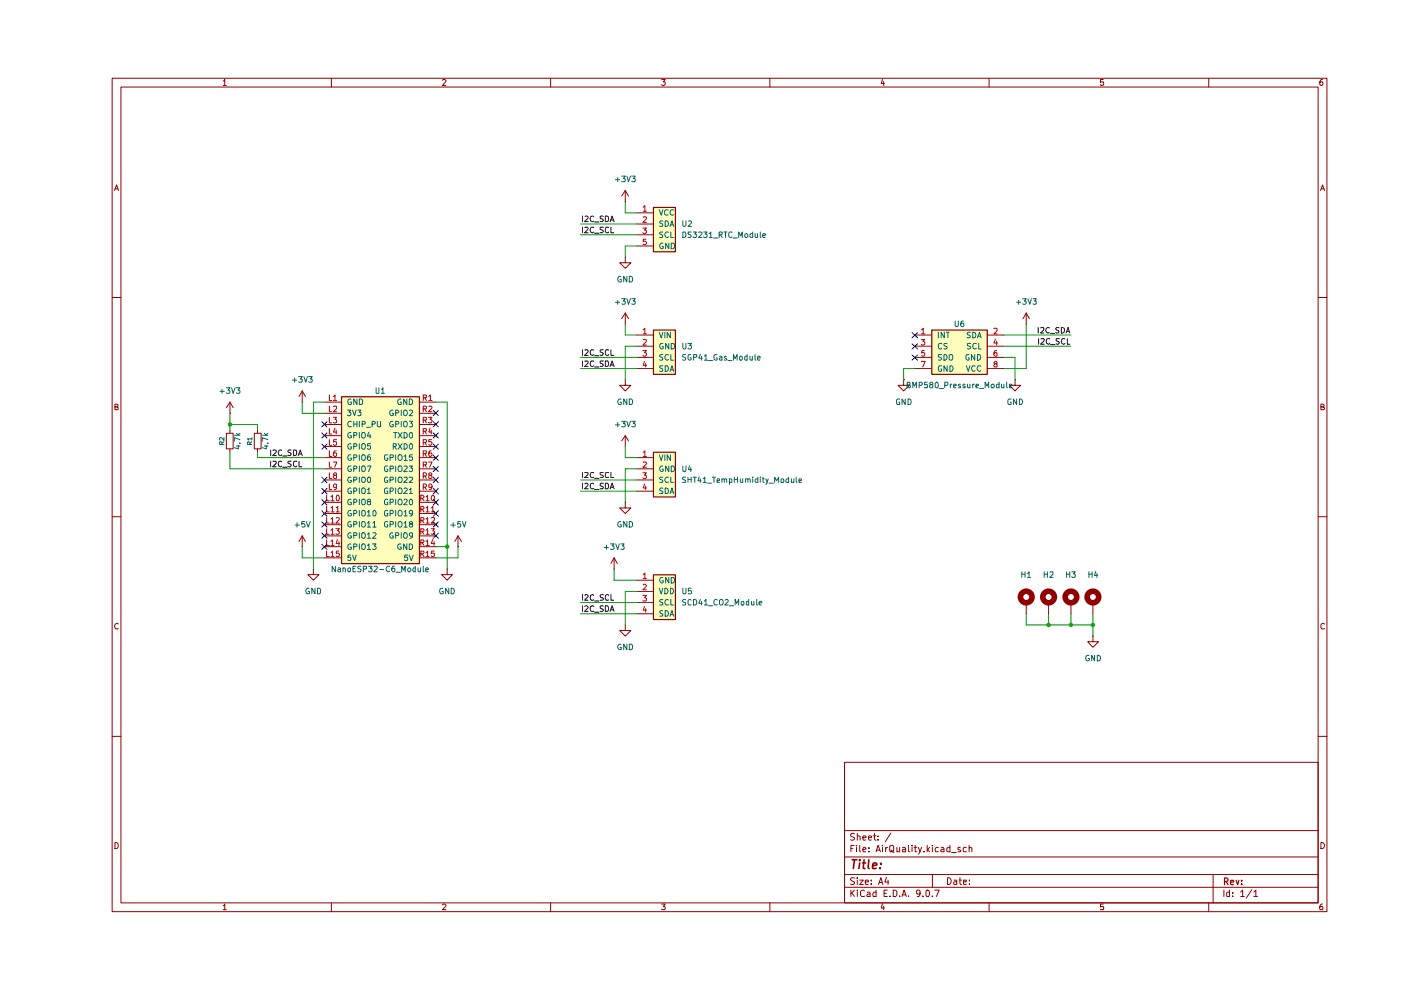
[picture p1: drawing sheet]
<svg xmlns="http://www.w3.org/2000/svg" width="297mm" height="210mm" viewBox="0 0 297 210" stroke-linecap="round" stroke-linejoin="round" font-family="sans-serif">
<g fill="none" stroke="#910000" stroke-width=".21">
<path d="M23.8 16.6h257.5v176.7h-257.5zM25.6 18.5h253.9v172.9h-253.9zM47.3 17.2h.2l.2-.4v1.3M47.3 18.1h.7M70.3 16.6v1.9M93.8 17l.2-.2h.3l.3 .3-.8 1h.8M116.7 16.6v1.9M140.3 16.8h.7l-.4 .6 .4 .1v.4l-.2 .2h-.4l-.1-.2M163.2 16.6v1.9M187.1 16.8l-.3 .9h.7M187.4 17.3v.8M209.7 16.6v1.9"/>
<path d="M233.9 16.8h-.6v.6h.6l.1 .1-.1 .5-.4 .1-.2-.2M256.3 16.6v1.9M280.4 16.8h-.3a.93 .93 0 0 0-.2 1.2h.5l.1-.5-.1-.1h-.5l-.1 .1M24.3 40.4l.4-1.2 .4 1.2M24.4 40h.6M280 40.4l.4-1.2 .4 1.2M280.1 40h.6M23.8 63.1h1.8M279.5 63.1h1.8M24.4 86.3h.4l.2-.3v-.2l-.6-.1v1.2h.6v-.5l-.2-.1M280.1 86.3l.6-.1v-.4l-.6-.1v1.2h.6l.1-.4-.3-.2M23.8 109.6h1.8"/>
<path d="M279.5 109.6h1.8M25 132.3l-.1-.1a.66 .66 0 0 0-.6 .4 .66 .66 0 0 0 .2 .7h.5M280.8 132.3l-.4-.1-.3 .3v.6l.1 .2h.6M23.8 156.1h1.8M279.5 156.1h1.8M24.4 178.6h.3l.3 .4v.6l-.3 .3h-.3zM179.1 161.6h100.4v29.8h-100.4zM179.1 176.1h100.4M180.4 179.9h.4M181.1 179.2h-.7v1.4M181.2 176.8l-.6-.1-.3 .3 .1 .3 .7 .2 .1 .2a.51 .51 0 0 1-.3 .4 .51 .51 0 0 1-.6 0M181.6 179.2v.1"/>
<path d="M181.6 179.7v.9M181.8 177.3l.3-.1 .3 .2v.7M181.8 176.7v1.4M182.3 179.2v1.2l.1 .2M183 177.6l.6-.1-.1-.2-.4-.1-.1 .2v.7h.5M184.1 177.6l.7-.1-.1-.2-.4-.1-.2 .2 .1 .7h.5M184.2 179.7v.2M185.2 177.2h.5M185.4 176.7v1.2l.3 .2M186.2 178v.1M186.2 177.3v.1M187.1 179.2v.1"/>
<path d="M187.1 179.7v.9M187.8 179.7v.9M188.2 179.7l-.4 .3M188.6 179.4l.3-.2 .6 .2v1l-.2 .2h-.5l-.2-.2zM188.9 176.6l-1.2 1.9M190.1 179.7v.9l.6-.1M190.7 179.7v.9M191.3 179.7h.5l.2 .2v.7h-.7v-.4l.7-.2M192.6 179.2v1.2l.3 .2M193.4 179.2v.1M193.4 179.7v.9M193.8 179.7h.6"/>
<path d="M194 179.2v1.2l.1 .2h.3M194.7 179.7l.4 .9M195.4 179.7l-.7 1.4M196.6 179.2v1.4M197.1 179.7l-.5 .6M197.7 179.2v.1M197.7 179.7v.9M199 179.7h-.5a.59 .59 0 0 0-.1 .9h.6M199.5 179.7h.5l.1 .2v.7h-.6v-.3l.6-.3M201.4 179.2v1.4l-.6-.1a.6 .6 0 0 1 .2-.8h.4M203.6 179.7h-.5v.4l.6 .2-.1 .3h-.5M204.9 179.7h-.4l-.3 .3 .1 .6h.6"/>
<path d="M205.5 179.8l.1-.1h.4l.1 .9M205.5 179.2v1.4M280.1 178.6a.65 .65 0 0 1 .7 .7 .65 .65 0 0 1-.7 .6zM47.3 192h.2l.2-.3v1.2M47.3 192.9h.7M70.3 191.4v1.9M93.8 191.9l.2-.2h.3l.3 .2-.8 1h.8M116.7 191.4v1.9M140.3 191.7h.7l-.4 .5 .4 .2v.3l-.1 .2-.6-.1M163.2 191.4v1.9M179.1 188.1h100.4M179.1 185.4h100.4"/>
<path d="M179.1 181.7h100.4M180.4 188.7v1.4M180.6 189.3l.6 .8M181.2 186.2l-.6-.1-.3 .3 .3 .4 .6 .3a.51 .51 0 0 1-.3 .4 .51 .51 0 0 1-.6 0M181.2 188.7l-.8 .8M181.8 188.7v.2M181.8 186.1v.2M181.8 186.6v.9M181.8 189.1v1M182.3 186.6h.7l-.7 .9h.7M183 180.2l.6-.2-.1-.3h-.4l-.1 .2v.7h.5M183.3 188.9l-.4-.2-.5 .4 .1 .8 .2 .2 .6-.1"/>
<path d="M183.5 187l.6-.1v-.3h-.6v.2v.7h.6M183.9 189.2l.4-.1 .2 .3v.7h-.6l-.1-.4 .7-.2M184.2 180.5v.1M184.7 187.4v.1M184.7 186.6v.2M185.7 188.7v1.4h-.5v-.9h.5M185.7 180.6l.5-1.4 .5 1.4M185.8 180.3h.7M186.3 187.5l.5-1.4 .4 1.4M186.4 187.1h.6M187.1 191.6l-.3 .9h.7M187.4 192.1v.8"/>
<path d="M187.4 189.4h.5M187.9 186l-.3 1h.9M188.1 188.7h-.7v1.4h.7M188.3 186.6v.9M188.7 190v.1M188.9 180.3l.7 .5M189.4 188.7h.3l.4 .4v.6l-.2 .4h-.5zM190.7 190v.1M191.2 190.1l.5-1.4 .5 1.4M191.3 189.7h.7M192.6 190v.1M195.1 189.3v.2l-.6 .1-.2-.3v-.3l.2-.3 .6 .2v.8l-.3 .4h-.3"/>
<path d="M195.7 190v.1M195.9 180.5v.1M196.6 188.7a.78 .78 0 0 1 .6 .6 .78 .78 0 0 1-.3 .8h-.4l-.2-.3v-.8zM196.7 180.1l.4 .5M197.7 190v.1M197.7 185.4v2.7M198.2 188.7h.9l-.6 1.4M200.9 186.1a.72 .72 0 0 1 .8 .7 .72 .72 0 0 1-.8 .7zM201.7 180.8h1.1M202.3 186.6h.5v.9M202.8 186.9h-.4l-.2 .3 .2 .3h.4M203.4 186.6h.5"/>
<path d="M203.5 186.1v1.2l.4 .2M204.3 187l.6-.1v-.3h-.6v.9h.6M205.6 187.4v.1M205.6 186.6v.2M209.7 191.4v1.9M233.9 191.7h-.6v.6l.6-.1 .1 .2-.1 .5-.6-.1M256.3 191.4v1.9M257.2 185.4v6M259.5 188.7v1.4M260.7 188.7v1.4h-.5l-.1-.8 .2-.2 .4 .1M261.4 190v.1M261.4 189.2v.2"/>
<path d="M263 189.1l.5-.4v1.4M263 190.1h.8M265.4 188.6l-1.2 1.8M265.8 189.1l.5-.4v1.4M265.8 190.1h.8M280.4 191.7h-.3a.93 .93 0 0 0-.2 1.2h.5l.1-.5-.1-.2h-.5l-.1 .2"/>
</g>
<path d="M259.6 186.9h.5l.3-.3v-.2l-.3-.3h-.5v1.5M260 186.9l.4 .7M260.9 187.1l.7-.1-.1-.4h-.5l-.1 .2 .1 .7h.5M262.1 186.6l.3 1 .3-1M263.3 187.4v.2M263.3 186.6v.2" fill="none" stroke="#910000" stroke-width=".25"/>
<path d="M180.7 182.3h1M181.2 182.3l-.3 1.8M182.3 182.3v.2M182.3 183l-.2 1.1M182.9 183h.6M183.2 182.3l-.2 1.8h.4M184.2 182.3l-.1 1.6 .2 .2M185 183.6l.9-.2-.1-.4h-.6l-.2 .9 .2 .2h.5M186.6 184v.1M186.8 183v.2" fill="none" stroke="#910000" stroke-width=".34"/>
<g fill="#ffb">
<path d="M138.5 95.8h4.7v9.5h-4.7z"/>
<path d="M138.5 121.8h4.7v9.5h-4.7z"/>
<path d="M72.4 84.1h16.5v35.4h-16.5z"/>
<path d="M197.5 69.9h11.8v9.4h-11.8z"/>
<path d="M138.5 69.9h4.7v9.4h-4.7z"/>
<path d="M138.5 43.9h4.7v9.4h-4.7z"/>
</g>
<g fill="none" stroke="#0f0f0f" stroke-width=".21">
<path d="M123.5 45.8v1.2M123.5 48.2v1.2M124 48.3l.5-.1 .2 .3-.8 .9h.8M124 45.9l.4-.1 .3 .3-.8 .9h.8M125.9 48.3l-.5-.1a.67 .67 0 0 0-.3 .6 .67 .67 0 0 0 .5 .6l.3-.2M125.9 45.9l-.3-.1a.6 .6 0 0 0-.5 .6 .6 .6 0 0 0 .5 .6l.3-.1M126.1 49.4h.9M126.1 47.1h.9M127.9 48.2l-.7 .1v.3l.7 .4-.2 .4-.5-.1M127.9 45.9h-.7v.3l.7 .5-.2 .3-.5-.1M128.3 45.8h.4l.3 .3v.6l-.3 .3h-.4zM129 48.3l-.5-.1-.2 .2 .1 .8 .3 .2 .3-.2"/>
<path d="M129.4 47l.4-1.2 .4 1.2M129.5 48.2v1.2h.6M129.5 46.7h.5M123.5 74.2v1.2M123.5 76.5v1.2M124 76.6l.5-.1 .2 .4-.8 .8h.8M124 74.3l.5-.1 .2 .3-.8 .9h.8M125.9 76.6l-.5-.1a.67 .67 0 0 0-.3 .7 .67 .67 0 0 0 .5 .5l.3-.1M125.9 74.3l-.5-.1a.67 .67 0 0 0-.3 .6 .67 .67 0 0 0 .5 .6l.3-.2M126.1 77.8h.9M126.1 75.4h.9M127.9 76.5l-.7 .1v.4l.7 .4-.2 .3-.5-.1"/>
<path d="M127.9 74.2l-.7 .1v.3l.7 .4-.2 .4-.5-.1M128.3 76.5h.5l.2 .3v.6l-.3 .3h-.4zM129 74.3l-.5-.1-.2 .2 .1 .8 .3 .2 .3-.2M129.4 77.7l.4-1.2 .4 1.2M129.5 74.2v1.2h.6M129.5 77.4h.5M220.1 69.4v1.2M220.2 71.8v1.2M220.6 69.5h.7v.4l-.7 .7h.7M220.7 71.9l.6-.1 .1 .3-.8 .9h.8M222.5 69.5a.55 .55 0 0 0-.8 .5 .55 .55 0 0 0 .8 .5M222.6 71.9l-.5-.1a.67 .67 0 0 0-.3 .7 .67 .67 0 0 0 .5 .5l.3-.2"/>
<path d="M222.7 70.7h.9M222.7 73.1h1M224.5 69.5h-.6v.4l.5 .2 .1 .3-.2 .2-.5-.1M224.6 71.8l-.7 .1v.3l.7 .4-.2 .4-.5-.1M225 69.4l.6 .2 .1 .3-.1 .5-.3 .2h-.3zM225.8 71.9l-.5-.1a.67 .67 0 0 0-.3 .7 .67 .67 0 0 0 .5 .5l.3-.2M226 70.6l.5-1.2 .3 1.2M226.1 70.3h.6M226.3 71.8v1.2h.5M57.4 95.4v1.2M57.4 97.8v1.2M57.9 97.9l.5-.1 .2 .3-.8 .9h.8"/>
<path d="M57.9 95.5l.5-.1 .2 .4-.8 .8h.8M59.7 97.9l-.4-.1a.67 .67 0 0 0-.3 .7 .67 .67 0 0 0 .5 .5l.2-.2M59.7 95.5l-.4-.1a.67 .67 0 0 0-.3 .7 .67 .67 0 0 0 .5 .5l.2-.2M59.9 99.1h1M59.9 96.7h1M61.7 97.8h-.5l-.2 .2 .2 .3 .5 .2v.3l-.2 .2-.5-.1M61.7 95.4h-.5l-.2 .2 .2 .3 .5 .2v.3l-.2 .2-.5-.1M62.2 95.4h.5l.2 .3v.6l-.3 .3h-.4zM62.9 97.9l-.5-.1-.2 .2 .1 .8 .3 .2 .3-.2M63.2 96.6l.5-1.2 .4 1.2M63.4 97.8v1.2h.6M63.4 96.3h.5"/>
<path d="M123.5 100.2v1.1M123.5 102.4v1.2M124 100.2h.5l.2 .3-.8 .8h.8M124 102.6l.4-.2 .3 .4-.8 .8h.8M125.9 100.2h-.5l-.3 .5 .3 .6 .5-.1M125.9 102.6l-.3-.2a.67 .67 0 0 0-.5 .6 .67 .67 0 0 0 .3 .6l.5-.1M126.1 101.4h.9M126.1 103.8h.9M127.9 100.2h-.7v.4l.7 .4-.2 .3h-.5M127.9 102.5l-.5-.1-.2 .2v.4l.7 .3-.2 .3h-.5M128.3 102.4h.4l.3 .4v.6l-.2 .2h-.5zM129 100.2h-.5l-.2 .2v.6l.2 .3 .5-.1"/>
<path d="M129.4 103.6l.4-1.2 .4 1.2M129.5 100.2v1.1h.6M129.5 103.3h.5M123.5 126.1v1.2M123.5 128.4v1.2M124 128.6l.4-.2 .3 .4-.8 .8h.8M124 126.2l.4-.1 .3 .3-.8 .9h.8M125.9 128.6l-.3-.2a.67 .67 0 0 0-.5 .6 .67 .67 0 0 0 .3 .6l.5-.1M125.9 126.2l-.3-.1a.67 .67 0 0 0-.5 .5 .67 .67 0 0 0 .3 .7l.5-.1M126.1 129.8h.9M126.1 127.4h.9M127.9 128.5l-.5-.1-.2 .2v.3l.7 .4-.2 .3h-.5"/>
<path d="M127.9 126.2l-.5-.1-.2 .1v.4l.7 .3-.2 .4h-.5M128.3 128.4h.4l.3 .4v.6l-.2 .2h-.5zM129 126.2l-.3-.1-.4 .3v.6l.2 .3 .5-.1M129.4 129.6l.4-1.2 .4 1.2M129.5 126.1v1.2h.6M129.5 129.3h.5"/>
</g>
<path d="M138.5 44h4.7v9.4h-4.7zM138.5 70h4.7v9.4h-4.7zM197.6 70h11.7v9.4h-11.7zM72.4 84.1h16.5v35.4h-16.5zM138.5 95.9h4.7v9.5h-4.7zM138.5 121.9h4.7v9.5h-4.7z" fill="none" stroke="#910000" stroke-width=".25"/>
<g fill="none" stroke="#910000" stroke-width=".21">
<path d="M132.6 42.8h.1M132.6 54.5v1.2h1.2l-1.2 1.2-1.2-1.2h1.2M132.6 54.5h.1M132.6 40.4v2.4M132.6 40.4l-.8 1.2M132.6 40.4l.7 1.2M134.9 45.1h3.6M134.9 47.5h3.6M134.9 49.8h3.6M134.9 52.2h3.6M132.6 68.7h.1M132.6 66.4v2.3"/>
<path d="M132.6 66.4l-.8 1.2M132.6 66.4l.7 1.2M134.9 71h3.6M134.9 73.4h3.6M134.9 75.8h3.6M134.9 78.1h3.6M194 71h3.5M194 73.4h3.5M194 75.8h3.5M194 78.1h3.5M209.3 71h3.5M209.3 73.4h3.5"/>
<path d="M209.3 75.8h3.5M209.3 78.1h3.5M217.6 68.7h.1M217.6 66.4v2.3M217.6 66.4l-.7 1.2M217.6 66.4l.7 1.2M48 91.9h1.4v3.3h-1.4zM48.8 87.6h.1M48.8 85.3l-.8 1.1M48.8 85.3l.6 1.1M48.8 85.3v2.3M48.8 91.2v.7"/>
<path d="M48.8 95.2v.6M53.9 91.9h1.5v3.3h-1.5zM54.6 91.2v.7M54.6 95.2v.6M64.1 85.3h.1M64.1 82.9l-.7 1.2M64.1 82.9l.7 1.2M64.1 82.9v2.4M68.8 97h3.6M68.8 99.4h3.6M68.8 85.3h3.6M68.8 87.6h3.6"/>
<path d="M68.8 90h3.6M68.8 92.4h3.6M68.8 94.7h3.6M88.9 97h3.5M88.9 99.4h3.5M88.9 85.3h3.5M88.9 87.6h3.5M88.9 90h3.5M88.9 92.4h3.5M88.9 94.7h3.5M132.6 80.5v1.2h1.2l-1.2 1.2-1.2-1.2h1.2M132.6 80.5h.1"/>
<path d="M132.6 94.7h.1M132.6 92.4l-.8 1.1M132.6 92.4l.7 1.1M132.6 92.4v2.3M134.9 97h3.6M134.9 99.4h3.6M191.6 80.5v1.2h1.2l-1.2 1.2-1.2-1.2h1.2M191.6 80.5h.1M215.2 80.5v1.2h1.2l-1.2 1.2-1.2-1.2h1.2M215.2 80.5h.1M64.1 115.9h.1M64.1 113.6v2.3"/>
<path d="M64.1 113.6l-.7 1.2M64.1 113.6l.7 1.2M68.8 101.8h3.6M68.8 104.1h3.6M68.8 106.5h3.6M68.8 108.9h3.6M68.8 111.3h3.6M68.8 113.6h3.6M68.8 115.9h3.6M68.8 118.3h3.6M88.9 101.8h3.5M88.9 104.1h3.5"/>
<path d="M88.9 106.5h3.5M88.9 108.9h3.5M88.9 111.3h3.5M88.9 113.6h3.5M88.9 115.9h3.5M88.9 118.3h3.5M97.1 115.9h.1M97.1 113.6l-.7 1.2M97.1 113.6l.8 1.2M97.1 113.6v2.3M130.2 118.3l-.7 1.2M130.2 118.3l.7 1.2"/>
<path d="M130.2 118.3v2.3M132.6 106.5v1.2h1.2l-1.2 1.2-1.2-1.2h1.2M132.6 106.5h.1M134.9 101.8h3.6M134.9 104.1h3.6M66.4 120.6v1.2h1.2l-1.2 1.2-1.1-1.2h1.1M66.4 120.6h.1M94.8 120.6v1.2h1.1l-1.1 1.2-1.2-1.2h1.2M94.8 120.6h.1M130.2 120.6h.1M132.6 132.5v1.2h1.2l-1.2 1.2-1.2-1.2h1.2M132.6 132.5h.1"/>
<path d="M134.9 123h3.6M134.9 125.4h3.6M134.9 127.8h3.6M134.9 130.1h3.6M217.6 127.8v2.3M222.3 127.8v2.3M227.1 127.8v2.3M231.7 134.9v1.2h1.2l-1.2 1.1-1.1-1.1h1.1M231.7 134.9h.1M231.7 127.8v2.3"/>
</g>
<g fill="none" stroke="#b90000" stroke-width=".21">
<path d="M136.3 48.3h.8l-.5 .5 .4 .1 .1 .4-.3 .2h-.3l-.2-.1M136.4 43.9l.3-.3v1.2M136.4 46.1l.5-.1 .2 .3-.8 .9h.8M136.4 44.8h.7M137 50.7h-.6v.5h.6l.1 .4-.3 .3-.4-.2M136.3 74.3h.8l-.5 .5h.4l.1 .5-.3 .2h-.3l-.2-.1M136.4 69.9l.3-.3v1.2M136.4 72.1l.5-.1 .2 .3-.8 .9h.8M136.4 70.8h.7M136.6 76.6l-.2 .9h.7M136.9 77v.8M195.3 72h.8l-.4 .4 .4 .2-.1 .5-.5 .1-.2-.2"/>
<path d="M195.3 76.6h.9l-.5 1.2M195.4 69.9l.3-.3v1.2M195.4 70.8h.7M196 74.3h-.5l-.1 .5h.6v.6l-.4 .1-.2-.1M210.7 69.7h.7v.4l-.7 .7h.7M211 77.1l-.3-.2 .3-.3h.2l.2 .4-.4 .1-.3 .3 .2 .4 .5-.1v-.4l-.2-.2M211.1 71.9l-.4 .8h.8M211.3 74.3l-.4 .1a.82 .82 0 0 0 .1 1.1l.4-.1v-.6h-.4l-.3 .2M211.3 72.3v.9M69.8 83.7v1.2h.5M69.8 86.1v1.2h.5M69.8 88.5v1.2h.5"/>
<path d="M69.8 90.8v1.2h.5M69.8 93.2v1.2h.5M69.8 95.6v1.2h.5M69.8 98v1.1h.5M70.7 84.1l.3-.4v1.2M70.7 86.2h.7v.4l-.7 .7h.7M70.7 88.5h.7l-.4 .4 .4 .2v.5h-.7M70.7 98h.7l-.5 1.1M70.7 84.9h.7M71 90.8l-.3 .8h.7M71.3 95.6l-.4 .1a.82 .82 0 0 0 0 1.1l.5-.2v-.5l-.5-.1-.2 .3M71.3 91.2v.8"/>
<path d="M71.4 93.2h-.6l-.1 .5h.7v.5l-.2 .2h-.3l-.2-.2M89.7 84.3h.6l.1-.5-.7-.1v1.2M89.7 86.7h.6l.1-.5-.7-.1v1.2M89.7 89.1h.6l.1-.5-.7-.1v1.2M89.7 91.4h.7v-.5l-.7-.1v1.2M89.7 93.8l.7-.1v-.4l-.7-.1v1.2M89.7 96.2l.7-.1v-.4l-.7-.1v1.2M89.7 98.6l.7-.1v-.5h-.7v1.1M90.1 84.3l.3 .6M90.1 86.7l.3 .6M90.1 89.1l.3 .6M90.1 91.4l.3 .6"/>
<path d="M90.1 93.8l.3 .6M90.1 96.2l.3 .6M90.1 98.6l.3 .5M90.8 88.5h.8l-.4 .4 .4 .3-.1 .4h-.7M90.8 98h.8l-.5 1.1M90.9 84.1l.4-.4v1.2M90.9 86.2l.4-.1 .3 .3-.8 .9h.8M90.9 84.9h.7M91.2 90.8l-.3 .8h.7M91.4 95.6h-.3l-.2 .2v.8l.4 .2 .3-.3-.1-.4-.2-.1-.4 .1v.2M91.4 91.2v.8M91.5 93.2h-.6v.5h.6l.1 .4-.3 .3-.4-.2"/>
<path d="M136.4 95.9l.3-.3v1.2M136.4 98h.5l.2 .3-.8 .8h.8M136.4 96.8h.7M69.2 105v1.2h.6M69.2 107.4v1.1h.6M69.2 109.7v1.2h.6M69.2 112.1v1.2h.6M69.2 114.5v1.2h.6M69.2 116.8v1.2h.6M69.8 100.2v1.2h.5M69.8 102.6v1.2h.5M70.2 105.3l.3-.3v1.2"/>
<path d="M70.2 107.7l.3-.3v1.1M70.2 110.1l.3-.4v1.2M70.2 112.4l.3-.3v1.2M70.2 114.8l.3-.3v1.2M70.2 117.2l.3-.4v1.2M70.2 106.2h.7M70.2 108.5h.7M70.2 110.9h.7M70.2 113.3h.7M70.2 115.7h.7M70.2 118h.7M70.9 100.8l-.2-.3 .2-.3h.3l.2 .5-.5 .1-.2 .2 .2 .4 .5-.1v-.4l-.2-.1"/>
<path d="M71.2 112.1h.8l-.5 .4 .5 .3-.1 .4h-.7M71.3 107.7l.3-.3v1.1M71.3 109.8l.4-.1 .3 .4-.8 .8h.8M71.3 108.5h.7M71.4 103.1v.2l-.5 .1-.2-.3v-.2l.2-.3 .5 .2v.7l-.2 .3h-.3M71.5 105a.62 .62 0 0 1 .5 .6 .62 .62 0 0 1-.5 .6 .78 .78 0 0 1 0-1.2zM71.5 114.4l-.2 .8h.7M71.9 116.8h-.5l-.1 .5h.6v.6l-.5 .1-.1-.1M71.9 114.8v.9M89.2 105.7h.4l.3-.3-.3-.4h-.4v1.2M89.2 107.9h.5l.2-.1-.1-.4h-.6v1.1M89.2 110.3h.5l.2-.1-.1-.4-.6-.1v1.2"/>
<path d="M89.2 112.7h.5l.2-.2-.1-.3-.6-.1v1.2M89.2 115.1l.6-.1 .1-.4-.2-.1h-.5v1.2M89.2 117.4l.6-.1 .1-.3-.2-.2h-.5v1.2M89.5 105.7l.4 .5M89.5 107.9l.4 .6M89.5 110.3l.4 .6M89.5 112.7l.4 .6M89.5 115.1l.4 .6M89.5 117.4l.4 .6M89.7 100.9h.5l.2-.1v-.4l-.2-.2h-.5v1.2M89.7 103.3h.5l.2-.2v-.3l-.2-.2h-.5v1.2M90.1 100.9l.3 .5"/>
<path d="M90.1 103.3l.3 .5M90.3 105.3l.4-.3v1.2M90.3 107.7l.4-.3v1.1M90.3 110.1l.4-.4v1.2M90.3 112.4l.4-.3v1.2M90.3 114.8l.4-.3v1.2M90.3 117.2l.4-.4v1.2M90.3 106.2h.7M90.3 108.5h.7M90.3 110.9h.7M90.3 113.3h.7M90.3 115.7h.7"/>
<path d="M90.3 118h.7M91.1 100.8l-.2-.1v-.3l.4-.2 .3 .4-.7 .3 .1 .5h.4l.2-.1v-.3l-.3-.2M91.4 107.7l.4-.3v1.1M91.4 109.8h.7v.4l-.7 .7h.7M91.4 112.1h.7l-.3 .4 .3 .2v.5h-.7M91.4 108.5h.7M91.6 103.1l-.3 .3-.4-.1v-.5l.4-.2a.81 .81 0 0 1 0 1.2h-.3M91.6 105.1l.2-.1 .3 .2v.8l-.3 .2a.66 .66 0 0 1-.2-1.1zM91.8 114.4l-.4 .8h.8M92 114.8v.9M92.1 116.8h-.6l-.1 .5h.7v.6l-.2 .1h-.3l-.2-.1M136.3 100.2h.8l-.5 .6 .5 .1v.4l-.2 .1-.6-.1"/>
<path d="M136.6 102.6l-.2 .9h.7M136.9 103v.8M136.3 126.2h.8l-.5 .5 .5 .2v.4l-.2 .1-.6-.1M136.4 121.8l.3-.3v1.2M136.4 124l.4-.1 .3 .3-.8 .9h.8M136.4 122.7h.7M136.6 128.6l-.2 .8h.7M136.9 129v.8"/>
</g>
<g fill="none" stroke="#006665" stroke-width=".21">
<path d="M139.8 44.4l.4 1.2 .3-1.2M140.5 46.9h-.6v.3l.2 .2h.3l.1 .4-.1 .2-.5-.1M140.5 49.2h-.5l-.1 .2 .1 .3 .4 .2v.4h-.5M140.5 51.6h-.4a.67 .67 0 0 0-.2 .6 .67 .67 0 0 0 .5 .5l.2-.1v-.4h-.2M141 46.8l.6 .2 .1 .3-.1 .5-.3 .2h-.3zM141.6 44.5l-.2-.1a.6 .6 0 0 0-.5 .6 .6 .6 0 0 0 .5 .6h.2M141.7 49.3l-.5-.1a.67 .67 0 0 0-.2 .7 .67 .67 0 0 0 .5 .5l.2-.2M141.8 51.6v1.1l-.7-1.1v1.1M142.1 48l.4-1.2 .3 1.2M142.1 47.7h.6M142.2 49.2v1.2h.6M142.3 51.6h.5l.2 .2v.6l-.4 .3h-.3z"/>
<path d="M142.8 44.5l-.2-.1a.6 .6 0 0 0-.5 .6 .6 .6 0 0 0 .5 .6h.2M139.8 70.4l.4 1.2 .3-1.2M140.5 72.8h-.4a.67 .67 0 0 0-.2 .7 .67 .67 0 0 0 .5 .5l.2-.2v-.3h-.2M140.5 75.2h-.5l-.1 .2 .1 .3 .4 .2v.4h-.5M140.5 77.6h-.5l-.1 .1 .1 .4 .4 .1v.5h-.5M141 70.4v1.2M141 77.6h.5a.66 .66 0 0 1 .2 .7 .66 .66 0 0 1-.7 .4zM141.7 75.3l-.5-.1a.67 .67 0 0 0-.2 .7 .67 .67 0 0 0 .5 .5l.2-.2M141.8 72.8v1.2l-.7-1.2v1.2M142.1 78.7l.4-1.1 .3 1.1M142.1 70.4v1.2l-.6-1.2v1.2M142.1 78.4h.6"/>
<path d="M142.2 75.2v1.2h.6M142.3 72.8h.5l.2 .3v.6l-.4 .3h-.3zM199 70.4v1.2M199.6 72.9l-.5-.1-.1 .3v.7l.3 .2 .3-.2M199.6 75.2l-.6 .1v.3l.6 .4-.2 .4-.4-.1M199.6 77.6h-.5l-.1 .2v.6l.1 .3h.5v-.5h-.1M200.1 75.2h.5a.66 .66 0 0 1 .2 .7 .66 .66 0 0 1-.7 .5zM200.2 70.4v1.2l-.7-1.2v1.2M200.6 70.4h.6M200.8 72.8l-.7 .1v.3l.7 .5-.2 .3-.5-.1M200.8 77.6v1.1l-.7-1.1v1.1M201 70.4v1.2"/>
<path d="M201.2 75.4l.2-.2h.4a.86 .86 0 0 1-.1 1.2l-.5-.2zM201.4 77.6h.4a.66 .66 0 0 1 .3 .7 .66 .66 0 0 1-.7 .4zM204.9 77.6l.4 1.1 .3-1.1M205.5 75.2h-.5l-.2 .2v.6l.2 .3h.5v-.4h-.2M205.7 70.5h-.6v.5l.5 .1 .1 .3-.2 .2-.5-.1M205.8 72.8l-.7 .1v.3l.7 .5-.2 .3-.5-.1M206.2 70.4l.6 .2 .1 .4-.1 .5-.3 .1h-.3zM206.7 75.2v1.2l-.7-1.2v1.2M206.7 77.6h-.5a.67 .67 0 0 0-.2 .6 .67 .67 0 0 0 .5 .5l.2-.1M207 72.9l-.5-.1a.67 .67 0 0 0-.3 .7 .67 .67 0 0 0 .5 .5l.3-.2M207.2 71.6l.5-1.2 .3 1.2M207.2 75.2h.5a.66 .66 0 0 1 .2 .7 .66 .66 0 0 1-.7 .5z"/>
<path d="M207.3 71.3h.6M207.5 72.8v1.2h.5M207.9 77.6h-.5a.67 .67 0 0 0-.2 .6 .67 .67 0 0 0 .5 .5l.2-.1M73.6 87h.8l-.4 .4 .3 .1v.6h-.7M74.4 84.7l-.1-.1a.66 .66 0 0 0-.6 .5 .66 .66 0 0 0 .3 .7l.5-.1v-.4h-.3M74.4 91.8l-.2-.1a.61 .61 0 0 0-.5 .6 .61 .61 0 0 0 .5 .6l.3-.1v-.4h-.3M74.4 94.1h-.2a.61 .61 0 0 0-.5 .6 .61 .61 0 0 0 .5 .5l.3-.1v-.4h-.3M74.4 96.4h-.4a.67 .67 0 0 0-.3 .7 .67 .67 0 0 0 .5 .5l.3-.1v-.4h-.3M74.4 98.8h-.4a.67 .67 0 0 0-.3 .7 .67 .67 0 0 0 .5 .5l.3-.2v-.3h-.3M74.5 89.4l-.3-.1a.6 .6 0 0 0-.5 .6 .6 .6 0 0 0 .5 .6l.3-.1M74.7 87l.5 1.1 .3-1.1M75 92.3h.5l.2-.2-.1-.3-.6-.1v1.2"/>
<path d="M75 94.7l.6-.1v-.5h-.6v1.1M75 97l.6-.1 .1-.3-.2-.2h-.5v1.2M75 99.4l.6-.1 .1-.3-.2-.2h-.5v1.2M75 89.3v1.2M75 89.9h.7M75.7 84.6v1.2l-.7-1.2v1.2M75.7 89.3v1.2M75.8 87h.7l-.3 .4 .3 .1v.6h-.7M76.2 84.6l.5 .1 .2 .2v.6l-.2 .3h-.5zM76.2 89.3v1.2M76.2 91.7v1.2M76.2 94.1v1.1"/>
<path d="M76.2 96.4v1.2M76.2 98.8v1.2M76.7 91.9l.5-.2a.65 .65 0 0 1 .3 .7 .65 .65 0 0 1-.6 .5l-.2-.2zM76.7 94.2l.5-.1a.74 .74 0 0 1 0 1.1l-.5-.1zM76.7 96.6l.2-.2h.4a.86 .86 0 0 1-.1 1.2l-.5-.1zM76.7 99l.2-.2h.4a.86 .86 0 0 1-.1 1.2l-.5-.2zM76.8 89.9h.6v-.5l-.6-.1v1.2M77.7 90.6h.9M77.9 98.8h.7l-.5 1.2M78.2 91.6l-.3 .9h.7M78.5 96.4l-.5 .1a.82 .82 0 0 0 .1 1.1l.5-.1v-.6h-.5l-.2 .2M78.5 92.1v.8"/>
<path d="M78.6 94.1h-.6l-.1 .5h.7v.5l-.2 .1h-.4l-.1-.1M78.9 89.9h.5l.2-.2-.1-.3-.6-.1v1.2M80 89.3v1l.2 .2 .5-.1v-1.1M82.2 96.4h-.5l-.2 .3v.6l.2 .2h.5v-.4h-.2M82.2 98.8h-.5l-.2 .3v.6l.2 .2h.5v-.4h-.2M82.7 97l.7-.1v-.4l-.7-.1v1.2M82.7 99.4l.7-.1v-.4l-.7-.1v1.2M83.3 87h-.3a.61 .61 0 0 0-.4 .6 .61 .61 0 0 0 .5 .5h.3v-.5h-.3M83.3 89.4l-.3-.1a.61 .61 0 0 0-.4 .6 .61 .61 0 0 0 .5 .6l.3-.1v-.4h-.3M83.4 94.7l.6-.1v-.5h-.6v1.1M83.5 91.7h.6M83.6 94.7l.5 .5"/>
<path d="M83.8 91.7v1.2M83.9 87.5h.5l.2-.1-.1-.4h-.6v1.1M83.9 89.9h.5l.2-.2-.1-.3-.6-.1v1.2M83.9 96.4v1.2M83.9 98.8v1.2M84.4 91.7l.8 1.2M84.4 94.1l.8 1.1M84.6 96.4h.5a.77 .77 0 0 1-.2 1.2l-.3-.1a.87 .87 0 0 1 0-1.1zM84.6 98.8h.5a.77 .77 0 0 1-.2 1.2l-.3-.1a.87 .87 0 0 1 0-1.1zM85 84.7l-.1-.1a.66 .66 0 0 0-.6 .5 .66 .66 0 0 0 .3 .7l.5-.1v-.4h-.3M85.1 87v1.1M85.1 89.3v1.2"/>
<path d="M85.2 91.7l-.8 1.2M85.2 94.1l-.8 1.1M85.6 87.1l.5-.1a.65 .65 0 0 1 .3 .6 .65 .65 0 0 1-.6 .5l-.2-.1zM85.6 89.5l.5-.2a.65 .65 0 0 1 .3 .7 .65 .65 0 0 1-.6 .5l-.2-.2zM85.7 91.7l.6 .2v.3v.5l-.4 .2h-.2zM85.7 94.1l.6 .1v.4v.5l-.4 .1h-.2zM85.7 96.8l.3-.4v1.2M85.7 98.9l.6-.1v.3l-.7 .9h.7M85.7 97.6h.6M86.3 84.6v1.2l-.7-1.2v1.2M86.8 84.6l.5 .1 .1 .2v.6l-.1 .3h-.5zM86.8 87h.6v.5l-.6 .6h.6"/>
<path d="M86.8 89.3h.6l-.3 .4 .3 .2v.5h-.6M86.8 98.8h.6l-.3 .4 .3 .1v.5l-.1 .2h-.4l-.1-.2M86.9 91.8l.3-.1 .2 .2v.7l-.3 .3a.7 .7 0 0 1-.2-1.1zM86.9 94.1h.3l.2 .2v.7l-.2 .2-.3-.1a.69 .69 0 0 1 0-1zM87.4 96.4h-.5l-.1 .5h.6v.6l-.1 .1h-.4l-.1-.1M139.8 96.4l.4 1.2 .3-1.2M140.5 98.8h-.4a.67 .67 0 0 0-.2 .7 .67 .67 0 0 0 .5 .5l.2-.2v-.3h-.2M141 96.4v1.2M141.8 98.8v1.2l-.7-1.2v1.2M142.1 96.4v1.2l-.6-1.2v1.2M142.3 98.8h.5l.2 .3v.6l-.4 .3h-.3zM74.3 117.7h-.5l-.1 .5h.6v.6l-.4 .1-.2-.2"/>
<path d="M74.4 101.2h-.4l-.3 .5 .3 .6 .5-.1v-.3h-.3M74.4 103.5h-.1a.66 .66 0 0 0-.6 .4 .66 .66 0 0 0 .3 .7h.5v-.5h-.3M74.4 105.9l-.1-.1a.66 .66 0 0 0-.6 .5 .66 .66 0 0 0 .3 .7l.5-.1v-.4h-.3M74.4 108.3l-.1-.1a.66 .66 0 0 0-.6 .5 .66 .66 0 0 0 .3 .7l.5-.1v-.4h-.3M74.4 110.7l-.2-.1a.61 .61 0 0 0-.5 .6 .61 .61 0 0 0 .5 .6l.3-.1v-.4h-.3M74.4 113l-.2-.1a.61 .61 0 0 0-.5 .7 .61 .61 0 0 0 .5 .5l.3-.1v-.4h-.3M74.4 115.4l-.2-.1a.61 .61 0 0 0-.5 .6 .61 .61 0 0 0 .5 .6l.3-.1v-.4h-.3M74.7 117.7l.5 1.2 .3-1.2M75 101.8l.6-.1 .1-.4-.2-.1h-.5v1.1M75 104.1h.4l.3-.4-.3-.2h-.4v1.1M75 106.5h.4l.3-.4-.3-.3h-.4v1.2M75 108.9h.4l.3-.4-.3-.3h-.4v1.2"/>
<path d="M75 111.2h.5l.2-.2-.1-.3-.6-.1v1.2M75 113.5h.5l.2-.1-.1-.4-.6-.1v1.2M75 115.9h.5l.2-.2-.1-.3-.6-.1v1.2M76.2 101.2v1.1M76.2 103.5v1.1M76.2 105.8v1.2M76.2 108.2v1.2M76.2 110.6v1.2M76.2 112.9v1.2M76.2 115.3v1.2M76.7 101.3l.2-.1h.4l.2 .3-.2 .8h-.4l-.2-.2zM76.7 103.6l.5-.1a.86 .86 0 0 1 .1 1.1h-.4l-.2-.1z"/>
<path d="M76.7 106l.5-.2a.86 .86 0 0 1 .1 1.2h-.4l-.2-.2zM76.7 108.4l.5-.2a.86 .86 0 0 1 .1 1.2h-.4l-.2-.2zM76.7 110.7l.5-.1a.65 .65 0 0 1 .3 .7 .65 .65 0 0 1-.6 .5l-.2-.2zM76.7 113.1l.5-.2a.65 .65 0 0 1 .3 .7 .65 .65 0 0 1-.6 .5l-.2-.1zM76.7 115.5l.5-.2a.65 .65 0 0 1 .3 .7 .65 .65 0 0 1-.6 .5l-.2-.2zM77.9 103.8h.1l.2-.3v1.1M77.9 108.5h.1l.2-.3v1.2M77.9 110.9l.3-.3v1.2M77.9 113.3l.3-.4v1.2M77.9 115.7l.3-.4v1.2M77.9 104.6h.7M77.9 109.4h.7"/>
<path d="M77.9 111.8h.7M77.9 114.1h.7M77.9 116.5h.7M78 101.2h.4l.2 .1v.8l-.2 .2h-.4l-.1-.4zM78.1 106.3l-.2-.2 .2-.3h.3l.2 .5h-.5l-.2 .3 .1 .4 .6-.1v-.4l-.2-.2M79 115.3h.7l-.4 .4 .4 .3v.4h-.7M79.1 110.9l.3-.3v1.2M79.1 113l.4-.1 .2 .4-.7 .8h.7M79.1 111.8h.6M79.3 108.2a.71 .71 0 0 1 .3 1.2h-.4l-.1-.2v-.7zM82.2 101.2h-.5l-.2 .2v.6l.2 .3h.5v-.4h-.2M82.2 103.5h-.3l-.4 .3v.6l.2 .2h.5v-.5h-.2"/>
<path d="M82.2 105.9l-.3-.1-.4 .4v.6l.2 .2h.5v-.5h-.2M82.2 108.3l-.3-.1-.4 .3v.6l.2 .3h.5v-.5h-.2M82.2 110.7a.45 .45 0 0 0-.7 .1v.7a.45 .45 0 0 0 .7 .2v-.4h-.2M82.7 101.8l.7-.1v-.4l-.7-.1v1.1M82.7 104.1h.5l.2-.1v-.4l-.2-.1h-.5v1.1M82.7 106.5h.5l.2-.2v-.3l-.2-.2h-.5v1.2M82.7 108.9h.5l.2-.2v-.3l-.2-.2h-.5v1.2M82.7 111.2h.6l.1-.5-.7-.1v1.2M83.3 113l-.3-.1a.61 .61 0 0 0-.4 .7 .61 .61 0 0 0 .5 .5l.3-.1v-.4h-.3M83.9 113.5h.5l.2-.1-.1-.4-.6-.1v1.2M83.9 101.2v1.1M83.9 103.5v1.1"/>
<path d="M83.9 105.8v1.2M83.9 108.2v1.2M83.9 110.6v1.2M84.5 103.6l.2-.1h.4a.87 .87 0 0 1 0 1.1h-.5l-.2-.3zM84.5 106l.2-.2 .4 .1a.87 .87 0 0 1 0 1.1h-.5l-.2-.3zM84.5 108.4l.2-.2 .4 .1a.87 .87 0 0 1 0 1.1h-.5l-.2-.3zM84.5 110.7l.2-.1a.6 .6 0 0 1 .6 .6 .6 .6 0 0 1-.6 .6l-.3-.5zM84.6 101.2h.5l.1 .3-.1 .8h-.5l-.2-.4zM85 115.4l-.3-.1a.61 .61 0 0 0-.4 .6 .61 .61 0 0 0 .5 .6l.3-.1v-.4h-.3M85.1 112.9v1.2M85.6 113.1l.5-.2a.65 .65 0 0 1 .3 .7 .65 .65 0 0 1-.6 .5l-.2-.1zM85.7 101.3l.6-.1v.3l-.7 .8h.7"/>
<path d="M85.7 103.6l.4-.1 .2 .3-.7 .8h.7M85.7 106l.4-.2 .2 .4-.7 .8h.7M85.7 108.5l.3-.3v1.2M85.7 110.9l.3-.3v1.2M85.7 109.4h.6M85.7 111.8h.6M86.3 115.3v1.2l-.7-1.2v1.2M86.4 117.7h-.6v.5h.6v.5l-.1 .2h-.4l-.1-.2M86.8 101.3h.6v.4l-.6 .6h.6M86.8 103.8h.1l.2-.3v1.1M86.8 115.3h.3l.3 .3v.6l-.3 .3h-.3zM86.8 117.7l.4 1.2 .4-1.2"/>
<path d="M86.8 104.6h.6M86.9 105.9l.3-.1 .2 .3v.7l-.1 .2h-.4l-.1-.4zM87 111.1l-.2-.3 .2-.2 .4 .1v.3a.51 .51 0 0 0-.5 .7h.5v-.5l-.1-.1M87.4 108.7v.2l-.4 .1-.2-.3v-.2l.2-.3 .4 .2v.7l-.1 .3h-.4M87.4 113.5l-.1 .2h-.3l-.2-.2 .1-.5h.5v.9l-.5 .2M140.5 101.2h-.5l-.1 .1 .1 .4 .5 .2-.1 .4h-.5M140.5 103.5h-.4l-.2 .2v.3l.5 .1v.5h-.5M141 103.5a.66 .66 0 0 1 .7 .4 .66 .66 0 0 1-.2 .7h-.5zM141.7 101.3l-.5-.1-.2 .5 .2 .6 .5-.1M142.1 104.6l.4-1.1 .3 1.1M142.1 104.3h.6M142.2 101.2v1.1h.6"/>
<path d="M139.8 124.7l.4 1.2 .3-1.2M140.5 122.4h-.4a.67 .67 0 0 0-.2 .7 .67 .67 0 0 0 .5 .5l.2-.2v-.3h-.2M140.5 127.2l-.4-.1-.2 .2v.3l.5 .2v.5h-.5M140.5 129.5h-.4l-.2 .2v.3l.5 .1v.5h-.5M141 124.7a.66 .66 0 0 1 .6 .4 .66 .66 0 0 1-.2 .8h-.4zM141 129.5a.66 .66 0 0 1 .7 .4 .66 .66 0 0 1-.2 .7h-.5zM141.7 127.3l-.2-.2a.67 .67 0 0 0-.5 .5 .67 .67 0 0 0 .2 .7l.5-.1M141.8 122.4v1.2l-.7-1.2v1.2M142.1 130.6l.4-1.1 .3 1.1M142.1 124.7a.66 .66 0 0 1 .7 .4 .66 .66 0 0 1-.2 .8h-.5zM142.1 130.3h.6M142.2 127.1v1.2h.6"/>
<path d="M142.3 122.4h.5l.2 .3v.6l-.4 .3h-.3z"/>
</g>
<g fill="none" stroke="#910000" stroke-width="1.2">
<circle cx="217.6" cy="126.6" r="1.23"/>
<circle cx="222.3" cy="126.6" r="1.23"/>
<circle cx="227.1" cy="126.6" r="1.23"/>
<circle cx="231.7" cy="126.6" r="1.23"/>
</g>
<g fill="none" stroke="#090" stroke-width=".21">
<path d="M123.1 47.5h11.8M123.1 49.8h11.8M132.6 42.8v2.3h2.3M134.9 52.2h-2.3v2.3M123.1 75.8h11.8M123.1 78.1h11.8M132.6 68.7v2.3h2.3M134.9 73.4h-2.3v7.1M194 78.1h-2.4v2.4M212.8 75.8h2.4v4.7M212.8 71h14.3M212.8 73.4h14.3"/>
<path d="M217.6 68.7v9.4h-4.8M48.8 95.8v3.6h20M48.8 90h5.8v1.2M48.8 87.6v3.6M54.6 95.8v1.2h14.2M64.1 85.3v2.3h4.7M68.8 85.3h-2.4v35.3M92.4 85.3h2.4v35.3M132.6 94.7v2.3h2.3M134.9 99.4h-2.3v7.1M64.1 115.9v2.4h4.7M92.4 115.9h2.4"/>
<path d="M97.1 115.9v2.4h-4.7M123.1 101.8h11.8M123.1 104.1h11.8M123.1 127.8h11.8M123.1 130.1h11.8M130.2 120.6v2.4h4.7M134.9 125.4h-2.3v7.1M217.6 130.1v2.4h14.1M222.3 130.1v2.4M227.1 130.1v2.4M231.7 130.1v4.8"/>
</g>
<g fill="none" stroke="#00008a" stroke-width=".21">
<path d="M193.4 72.9l1.1 1.1M193.4 75.3l1.1 1.1M193.4 70.5l1.1 1.1M194.5 72.9l-1.1 1.1M194.5 75.3l-1.1 1.1M194.5 70.5l-1.1 1.1M68.2 89.4l1.1 1.1M68.2 91.8l1.1 1.1M68.2 94.1l1.1 1.1M69.3 89.4l-1.1 1.1M69.3 91.8l-1.1 1.1M69.3 94.1l-1.1 1.1"/>
<path d="M91.8 91.8l1.1 1.1M91.8 87l1.1 1.1M91.8 89.4l1.1 1.1M91.8 98.9l1.1 1.1M91.8 96.5l1.1 1.1M91.8 94.1l1.1 1.1M92.9 91.8l-1.1 1.1M92.9 87l-1.1 1.1M92.9 89.4l-1.1 1.1M92.9 98.9l-1.1 1.1M92.9 96.5l-1.1 1.1M92.9 94.1l-1.1 1.1"/>
<path d="M68.2 113l1.1 1.1M68.2 115.4l1.1 1.1M68.2 101.2l1.1 1.2M68.2 105.9l1.1 1.2M68.2 108.3l1.1 1.2M68.2 103.5l1.1 1.2M68.2 110.7l1.1 1.1M69.3 115.4l-1.1 1.1M69.3 110.7l-1.1 1.1M69.3 113l-1.1 1.1M69.3 101.2l-1.1 1.2M69.3 105.9l-1.1 1.2"/>
<path d="M69.3 108.3l-1.1 1.2M69.3 103.5l-1.1 1.2M91.8 113l1.1 1.1M91.8 110.7l1.1 1.1M91.8 108.3l1.1 1.2M91.8 105.9l1.1 1.2M91.8 101.2l1.1 1.2M91.8 103.5l1.1 1.2M92.9 110.7l-1.1 1.1M92.9 108.3l-1.1 1.2M92.9 105.9l-1.1 1.2M92.9 113l-1.1 1.1"/>
<path d="M92.9 101.2l-1.1 1.2M92.9 103.5l-1.1 1.2"/>
</g>
<g fill="#090">
<circle cx="94.8" cy="115.9" r=".47"/>
<circle cx="48.8" cy="90" r=".47"/>
<circle cx="222.3" cy="132.5" r=".47"/>
<circle cx="231.7" cy="132.5" r=".47"/>
<circle cx="227.1" cy="132.5" r=".47"/>
</g>
<g fill="none" stroke="#006665" stroke-width=".21">
<path d="M130.5 38.1h.9M131 37.7v.8M131.8 37.3h.8l-.4 .5h.3v.7l-.7-.1M132.9 37.3l.4 1.2 .4-1.2M133.9 37.3h.8l-.4 .5h.3v.7l-.7-.1M131.6 58.7v-.1a.66 .66 0 0 0-.6 .5 .66 .66 0 0 0 .2 .7l.5-.1v-.4h-.2M132.9 58.6v1.2l-.7-1.2v1.2M133.4 58.6h.4l.3 .3v.6l-.2 .3h-.5zM144.8 49.2h.4a.66 .66 0 0 1 .2 .7 .66 .66 0 0 1-.6 .5zM144.8 46.8v1a.35 .35 0 0 0 .3 .2 .35 .35 0 0 0 .3-.2v-1M146 46.9l.4-.1 .2 .4-.7 .8h.7M146.5 49.2h-.5v.5l.5 .2v.2l-.2 .3-.4-.1"/>
<path d="M147 49.2h.6l-.3 .4 .3 .1v.5l-.1 .2h-.4l-.1-.2M148.2 49.3l.5-.1 .1 .3-.7 .9h.7M149.2 49.2h.7l-.4 .4 .3 .1v.6l-.5 .1-.1-.2M150.4 49.5l.3-.3v1.2M150.4 50.4h.6M151.3 50.5h.9M152.5 49.8l.6-.1v-.5h-.6v1.2M152.7 49.8l.4 .6M153.5 49.2h.7M153.8 49.2v1.2M155.2 49.3l-.5-.1-.2 .2 .1 .8 .2 .2 .4-.2M155.4 50.5h1"/>
<path d="M156.6 50.4v-1.2l.4 .8 .4-.8v1.2M157.9 49.8l.4-.3 .3 .3v.3l-.5 .3-.2-.3zM159.6 49.6l-.4-.1-.2 .3 .1 .5h.5M159.6 49.2v1.2M160.1 49.5v.7l.2 .2 .3-.2M160.6 49.5v.9M161.2 49.2v1.1l.2 .1M161.7 50l.6-.1-.2-.4-.4 .2v.5l.2 .2 .3-.1M63.3 79.8h.8l-.4 .5h.3v.7l-.7-.1M64.4 79.8l.4 1.2 .4-1.2M65.4 79.8h.8l-.4 .5h.3l.1 .2-.1 .5-.7-.1M130.5 64.1h.9"/>
<path d="M131 63.7v.8M131.8 63.3h.8l-.4 .5h.3v.6h-.7M132.9 63.3l.4 1.2 .4-1.2M133.9 63.3h.8l-.4 .5h.3v.6h-.7M144.8 72.8v.9l.2 .3 .4-.3v-.9M145.4 75.2h-.5l-.2 .2 .2 .3 .5 .2v.3l-.2 .2-.5-.1M145.9 72.8h.7l-.4 .4 .3 .1 .1 .4-.2 .3h-.4l-.1-.2M146.5 75.2h-.5l-.1 .2v.6l.3 .4 .3-.2v-.3h-.2M147.1 75.8l.5-.1v-.5h-.5v1.2M148.5 75.1l-.3 .8h.7M148.7 75.5v.9M149.3 75.5l.4-.3v1.2"/>
<path d="M149.3 76.4h.7M150.2 76.5h.9M152 75.2h-.5l-.1 .2v.6l.1 .3h.5v-.4h-.1M152.6 75.6h.5v.8M153.1 75.9h-.5v.4h.5M154 75.6l-.3-.1-.1 .3 .5 .4-.2 .2-.3-.1M154.3 76.5h.9M155.5 76.4v-1.2l.4 .8 .4-.8v1.2M156.9 75.6l.3-.1 .2 .2v.5l-.2 .2-.4-.3zM158.4 75.6l-.3-.1-.2 .2v.5l.2 .2 .3-.1M158.4 75.2v1.2M159 75.5v.7l.2 .2 .3-.2"/>
<path d="M159.5 75.5v.9M160.1 75.2v1.1l.2 .1M160.6 75.9h.6l-.2-.4-.4 .2v.5l.2 .2 .3-.1M202.5 68.1v.9a.35 .35 0 0 0 .3 .3 .35 .35 0 0 0 .4-.3v-.9M204.3 68.1l-.4 .1-.2 .8a.35 .35 0 0 0 .3 .3 .35 .35 0 0 0 .4-.3v-.3l-.3-.2-.4 .2M215.5 64.1h.9M216 63.7v.8M216.8 63.3h.8l-.4 .5h.3v.6h-.7M217.9 63.3l.4 1.2 .4-1.2M219 63.3h.7l-.3 .5 .3 .1v.5h-.7M46.6 83h1M47.1 94.2v-.4l-.2-.2-.3 .1v.5h.9"/>
<path d="M47.1 82.5v.9M47.5 92.8v.6l-.5-.6-.4 .1v.4M47.5 93.6l-.4 .4M48 82.2h.8l-.5 .5 .5 .2v.3l-.2 .2-.6-.1M49.1 82.2l.3 1.2 .5-1.2M49.7 92.3h1.2M50.1 82.2h.8l-.5 .5 .5 .2v.3l-.2 .2-.6-.1M50.1 94.6h.8M50.1 91.9l.4 .4M50.5 94.4v.8l-.8-.3M50.8 94h.1M50.9 93.2l-1.2-.4v.8"/>
<path d="M50.9 91.9l-.5 .3M53 94.2v-.4l-.3-.2-.2 .1v.5h.9M53.4 93h-.9l.2 .3M53.4 93.6l-.4 .4M53.4 92.8v.5M55.6 92.3h1.2M56 94.6h.8M56 91.9l.5 .4M56.5 94.4v.8l-.9-.3M56.7 94h.1M56.8 93.2l-1.2-.4v.8M56.8 91.9l-.4 .3"/>
<path d="M62 80.6h.9M62.5 80.2v.8M79.7 82.2l.1 1.2 .5-.1v-1.1M80.8 82.5h.2l.2-.3v1.2M80.8 83.4h.7M130.5 90.1h.9M131 89.6v.9M131.6 84.7v-.1a.66 .66 0 0 0-.6 .5 .66 .66 0 0 0 .2 .7l.5-.1v-.4h-.2M131.8 89.3h.8l-.4 .4 .3 .1v.6h-.7M132.9 84.6v1.2l-.7-1.2v1.2M132.9 89.3l.4 1.2 .4-1.2M133.4 84.6h.4l.3 .3v.6l-.2 .3h-.5z"/>
<path d="M133.9 89.3h.8l-.4 .4 .3 .1v.6h-.7M144.8 98.8v.9l.2 .3 .4-.3v-.9M146.2 98.7l-.2 .9h.6M146.5 99.1v.9M190.7 84.7l-.3-.1-.3 .3v.6l.1 .3h.5v-.5h-.1M191.9 84.6v1.2l-.7-1.2v1.2M192.3 81.6l.6-.1v-.3l-.1-.2h-.5v1.2h.6l.1-.3-.2-.3M192.5 84.6a.66 .66 0 0 1 .7 .4 .66 .66 0 0 1-.3 .8h-.4zM193.5 82.2v-1.2l.4 .9 .4-.9v1.2M194.9 81.7h.4l.3-.4-.3-.3h-.4v1.2M196.6 81h-.5l-.1 .6 .6-.1v.7l-.6-.1M197.3 81.5l-.2-.2 .2-.3h.3l.2 .4-.5 .1-.2 .3 .2 .4 .5-.1v-.4l-.2-.2"/>
<path d="M198.5 81a.71 .71 0 0 1 .3 1.2h-.4l-.1-.2v-.7zM199.1 82.4h1M200.3 81.7h.5l.2-.2v-.3l-.2-.2h-.5v1.2M201.5 81.4v.8M201.8 81.4l-.3 .3M202.2 81.9l.6-.2-.2-.3-.4 .2v.4l.1 .2h.4M203.6 81.5l-.2-.1-.2 .2 .2 .3h.2v.3h-.4M204.6 81.5l-.3-.1-.2 .2 .2 .3h.3v.3h-.5M205.1 81.4l.1 .8 .4-.1M205.6 81.4v.8M206.2 81.4v.8M206.6 81.4l-.4 .3"/>
<path d="M206.9 81.9l.6-.2-.2-.3-.4 .2v.4l.1 .2h.4M207.7 82.4h.9M208.9 82.2v-1.2l.4 .9 .3-.9v1.2M210.2 81.5h.5l.1 .5-.2 .2h-.3l-.2-.2zM211.8 81v1.2h-.5l-.1-.5a.36 .36 0 0 1 .6-.2M212.3 81.4l.1 .8 .4-.1M212.8 81.4v.8M213.4 81v1l.2 .2M214 81.9l.5-.2v-.2h-.5v.7h.5M214.4 84.7l-.4-.1-.3 .3v.6l.2 .3h.5v-.5h-.2M215.5 84.6v1.2l-.6-1.2v1.2M216.1 84.6a.66 .66 0 0 1 .7 .4 .66 .66 0 0 1-.2 .8h-.5z"/>
<path d="M62.6 111.3h.9M63 110.8v1M64.6 110.6h-.6v.6l.4-.2 .3 .3-.1 .4h-.6M64.9 110.6l.4 1.2 .5-1.2M95.6 111.3h.9M96.1 110.8v1M97.6 110.6h-.5l-.1 .6 .2-.2 .4 .1v.6h-.6M98 110.6l.5 1.2 .3-1.2M128.1 116.1h.9M128.6 115.6v.9M129.4 115.3h.8l-.4 .4 .3 .1v.6h-.7M130.5 115.3l.5 1.2 .3-1.2"/>
<path d="M131.6 110.7a.54 .54 0 0 0-.6 .5 .54 .54 0 0 0 .7 .5v-.4h-.2M131.6 115.3h.7l-.3 .4 .3 .2v.5h-.7M132.9 110.6v1.2l-.7-1.2v1.2M133.4 110.6h.4l.3 .2v.7l-.3 .3h-.4zM145.4 101.2h-.5l-.2 .1 .2 .4 .5 .2v.3l-.7 .1M145.9 101.2v1.1M145.9 101.7h.6M146.5 101.2v1.1M147 101.2h.6M147.3 101.2v1.1M148.2 101.1l-.2 .8h.7M148.5 101.5v.8"/>
<path d="M149.1 101.5l.3-.3v1.1M149.1 102.3h.7M150 102.4h.9M151 101.2h.7M151.4 101.2v1.1M152 101.9h.6v-.3h-.6v.7h.6M153.1 101.7l.1-.2 .4 .2v.6M153.1 101.5v.8M153.6 101.7l.1-.2 .4 .2v.6M154.7 101.6l.3-.1 .2 .2v.5l-.5 .1M154.7 101.5v1.2M155.7 101.7h.7"/>
<path d="M155.7 101.2v1.1M156.4 101.2v1.1M157 101.5v.8l.5-.1M157.5 101.5v.8M158.1 101.7l.1-.2 .4 .2v.6M158.1 101.5v.8M158.6 101.7l.1-.2 .4 .2v.6M159.6 101.2v.1M159.6 101.5v.8M160.7 101.2v1.1h-.4l-.2-.2v-.3l.2-.3 .4 .1M161.2 101.2v.1M161.2 101.5v.8"/>
<path d="M161.6 101.5h.4M161.8 101.2v.9l.2 .2M162.4 101.5l.2 .8M162.9 101.5l-.4 1.1-.1 .1M163.1 102.4h.9M164.2 102.3v-1.1l.5 .7 .4-.7v1.1M165.6 101.7l.2-.2 .3 .1v.7l-.5-.1zM167.2 101.2v1.1h-.4l-.2-.2v-.3l.3-.3 .3 .1M167.8 101.5v.8l.5-.1M168.3 101.5v.8M168.8 101.2v.9l.2 .2M169.4 101.9h.5v-.3h-.5v.7h.5"/>
<path d="M65.5 124.8l-.1-.1a.66 .66 0 0 0-.6 .5 .66 .66 0 0 0 .3 .7l.5-.1v-.4h-.3M66.8 124.7v1.2l-.7-1.2v1.2M67.3 124.7l.5 .1 .2 .3v.5l-.2 .3h-.5zM71.1 120.1v1.1l-.7-1.1v1.1M71.7 120.5l.3-.1 .2 .2v.6M72.2 120.7h-.4l-.2 .2 .2 .3h.4M72.7 120.6l.2-.2 .3 .2v.6M72.7 120.4v.8M73.8 120.5l.4-.1 .1 .2v.5l-.1 .1-.5-.2zM74.8 120.6h.5M75.4 120.1h-.6v1.1h.6M76.5 120.1h-.5l-.2 .1 .2 .4 .5 .1v.4l-.1 .1h-.6"/>
<path d="M77 120.6h.7v-.5h-.7v1.1M78.1 120.1h.8l-.4 .4 .3 .1 .1 .4-.3 .2h-.3l-.2-.1M79.3 120.1h.6l.1 .3-.8 .8h.8M80.5 120.7h.9M82.6 120.1h-.5a.67 .67 0 0 0-.2 .6 .67 .67 0 0 0 .5 .5l.2-.1M83.6 120.1h-.4a.82 .82 0 0 0 .1 1.1l.4-.1v-.5l-.4-.1-.3 .2M84 121.3h.9M85.2 121.2v-1.1l.4 .8 .3-.8v1.1M86.4 120.6l.5-.2 .2 .2v.4l-.4 .2-.3-.2zM88 120.5l-.3-.1-.2 .2 .2 .6h.3M88 120.1v1.1M88.6 120.4v.7l.2 .1 .3-.1"/>
<path d="M89.1 120.4v.8M89.7 120.1v1.1h.2M90.2 120.8l.6-.1-.1-.3-.5 .2v.5l.2 .1h.3M93.9 124.8l-.1-.1a.66 .66 0 0 0-.6 .5 .66 .66 0 0 0 .3 .7l.5-.1v-.4h-.3M95.2 124.7v1.2l-.7-1.2v1.2M95.7 124.7a.66 .66 0 0 1 .6 .4 .66 .66 0 0 1-.2 .8h-.4zM131.6 136.7a.54 .54 0 0 0-.6 .5 .54 .54 0 0 0 .7 .5v-.5h-.2M132.9 136.6v1.2l-.7-1.2v1.2M133.4 136.6h.4l.3 .2v.7l-.3 .3h-.4zM144.8 124.7l.1 1.2h.5v-.2v-1M145.4 127.2l-.5-.1-.2 .2 .1 .3 .6 .2v.4l-.7 .1M146.5 127.3l-.3-.2-.3 .3v.6l.1 .3 .5-.1"/>
<path d="M146.5 124.7h-.5v.6l.5-.1 .1 .2v.3l-.1 .2-.5-.1M147.1 127.1a.66 .66 0 0 1 .6 .4 .66 .66 0 0 1-.2 .8h-.4zM148.5 127.1l-.3 .8h.7M148.7 127.5v.8M149.3 127.4l.4-.3v1.2M149.3 128.3h.7M150.2 128.4h.9M152 127.3l-.3-.2-.3 .3v.6l.1 .3 .5-.1M152.6 127.3l.5-.2a.86 .86 0 0 1 0 1.2h-.4l-.1-.2zM153.7 127.3l.5-.2 .2 .3-.7 .9h.7M154.7 128.4h.8M155.9 128.3v-1.2l.3 .8 .4-.8v1.2"/>
<path d="M157.2 127.6h.5l-.1 .7h-.4zM158.7 127.1v1.2h-.4l-.1-.7h.5M159.3 127.5l.1 .8 .4-.1M159.8 127.5v.8M160.4 127.1v1.2h.2M160.9 127.9l.6-.1-.1-.3-.5 .2v.4l.1 .2h.4M216.6 121.2v1.2M216.6 121.8h.7M217.3 121.2v1.2M217.8 121.6l.4-.4v1.2M217.8 122.4h.7M221.4 121.8h.7"/>
<path d="M221.4 121.2v1.2M222.1 121.2v1.2M222.6 121.3h.7v.5l-.7 .6h.7M226.1 121.8h.7M226.1 121.2v1.2M226.8 121.2v1.2M227.2 121.2h.8l-.4 .5 .4 .2-.1 .4-.5 .1-.2-.1M230.9 139l-.3-.1a.61 .61 0 0 0-.4 .7 .61 .61 0 0 0 .5 .5l.3-.1v-.4h-.3M230.9 121.8h.6M230.9 121.2v1.2M231.5 121.2v1.2M232.1 138.9v1.2l-.6-1.2v1.2"/>
<path d="M232.3 121.2l-.2 .8h.6M232.6 121.6v.8M232.6 138.9l.6 .2 .1 .3-.1 .6-.3 .1h-.3z"/>
</g>
</svg>
